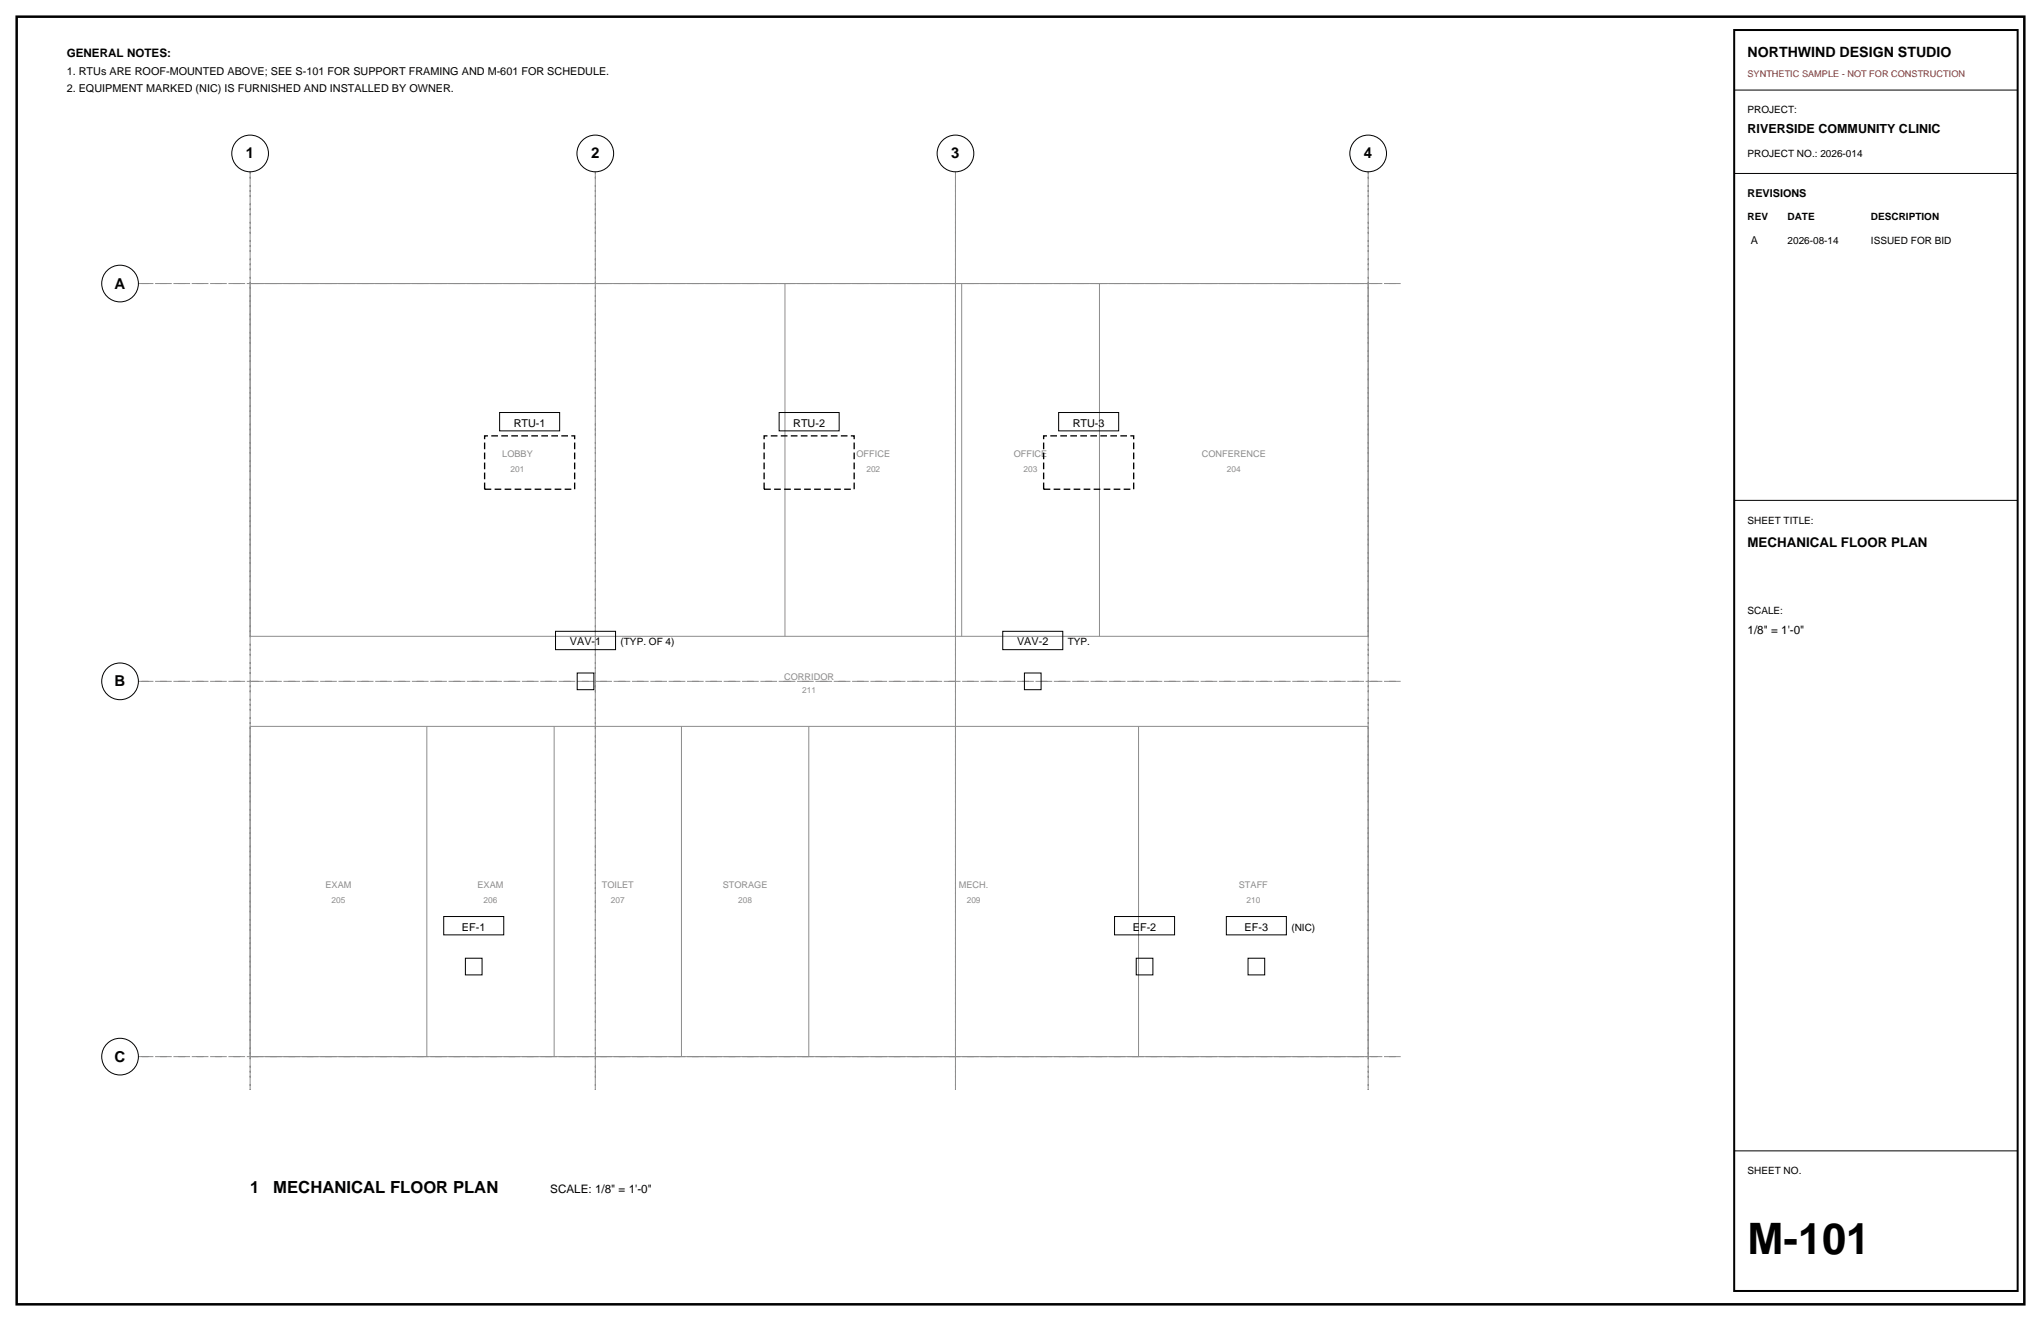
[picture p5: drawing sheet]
<svg xmlns="http://www.w3.org/2000/svg" width="432mm" height="279mm" viewBox="0 0 432 279" stroke-linecap="round" stroke-linejoin="round" font-family="sans-serif">
<defs><g id="words">
<text font-size="9.2" x="369.7" y="265.3">M-101</text>
<g font-size="3.5">
<text x="52.9" y="252.4">1</text>
<text x="57.8" y="252.4">MECHANICAL FLOOR PLAN</text>
</g>
<g font-size="3.2">
<text x="52" y="33.5">1</text>
<text x="125.1" y="33.5">2</text>
<text x="201.3" y="33.5">3</text>
<text x="288.6" y="33.5">4</text>
<text x="24.3" y="61">A</text>
<text x="24.3" y="145.2">B</text>
<text x="24.3" y="224.5">C</text>
</g>
<text font-size="3" x="369.7" y="12">NORTHWIND DESIGN STUDIO</text>
<text font-size="2.8" x="369.7" y="115.7">MECHANICAL FLOOR PLAN</text>
<text font-size="2.6" x="369.7" y="28.2">RIVERSIDE COMMUNITY CLINIC</text>
<g font-size="2.5">
<text x="14.1" y="12">GENERAL NOTES:</text>
<text x="369.7" y="134.1">1/8&quot; = 1'-0&quot;</text>
<text x="116.4" y="252.4">SCALE: 1/8&quot; = 1'-0&quot;</text>
</g>
<g font-size="2.3">
<text x="14.1" y="15.9">1. RTUs ARE ROOF-MOUNTED ABOVE; SEE S-101 FOR SUPPORT FRAMING AND M-601 FOR SCHEDULE.</text>
<text x="14.1" y="19.4">2. EQUIPMENT MARKED (NIC) IS FURNISHED AND INSTALLED BY OWNER.</text>
<text x="369.7" y="41.6">REVISIONS</text>
<text x="370.4" y="51.5">A</text>
<text x="108.7" y="90.2">RTU-1</text>
<text x="167.8" y="90.2">RTU-2</text>
<text x="226.9" y="90.2">RTU-3</text>
<text x="120.6" y="136.5">VAV-1</text>
<text x="215.2" y="136.5">VAV-2</text>
<text x="97.7" y="196.8">EF-1</text>
<text x="239.7" y="196.8">EF-2</text>
<text x="263.3" y="196.8">EF-3</text>
</g>
<g font-size="2.1">
<text x="369.7" y="24">PROJECT:</text>
<text x="369.7" y="33.2">PROJECT NO.: 2026-014</text>
<text x="369.7" y="46.6">REV</text>
<text x="378.2" y="46.6">DATE</text>
<text x="395.8" y="46.6">DESCRIPTION</text>
<text x="378.2" y="51.5">2026-08-14</text>
<text x="395.8" y="51.5">ISSUED FOR BID</text>
<text x="369.7" y="110.8">SHEET TITLE:</text>
<text x="369.7" y="129.8">SCALE:</text>
<text x="131.3" y="136.5">(TYP. OF 4)</text>
<text x="225.9" y="136.5">TYP.</text>
<text x="273.2" y="196.8">(NIC)</text>
<text x="369.7" y="248.4">SHEET NO.</text>
</g>
<text font-size="1.9" fill="#d90d0d" x="369.7" y="16.2">SYNTHETIC SAMPLE - NOT FOR CONSTRUCTION</text>
<g font-size="1.9" fill="#8c8c8c">
<text x="106.3" y="96.6">LOBBY</text>
<text x="181.2" y="96.6">OFFICE</text>
<text x="214.5" y="96.6">OFFICE</text>
<text x="254.2" y="96.6">CONFERENCE</text>
<text x="165.9" y="143.8">CORRIDOR</text>
<text x="68.9" y="187.9">EXAM</text>
<text x="101" y="187.9">EXAM</text>
<text x="127.3" y="187.9">TOILET</text>
<text x="152.9" y="187.9">STORAGE</text>
<text x="202.9" y="187.9">MECH.</text>
<text x="262.1" y="187.9">STAFF</text>
</g>
<g font-size="1.8" fill="#8c8c8c">
<text x="108" y="99.7">201</text>
<text x="183.3" y="99.7">202</text>
<text x="216.6" y="99.7">203</text>
<text x="259.6" y="99.7">204</text>
<text x="169.7" y="146.6">211</text>
<text x="70.1" y="191">205</text>
<text x="102.3" y="191">206</text>
<text x="129.2" y="191">207</text>
<text x="156.2" y="191">208</text>
<text x="204.5" y="191">209</text>
<text x="263.7" y="191">210</text>
</g>
</g></defs>
<path d="M3.5 3.5h424.8v272.4h-424.8z" fill="none" stroke="#000" stroke-width=".53"/>
<path d="M52.9 36.3v194.2zM125.9 36.3v194.2zM202.1 36.3v194.2zM289.5 36.3v194.2zM29.3 60h267.2zM29.3 144.1h267.2zM29.3 223.5h267.2z" fill="none" stroke="#8c8c8c" stroke-width=".21" stroke-dasharray="2.1 .7 .4 .7" stroke-linecap="butt"/>
<g fill="none" stroke="#000" stroke-width=".21">
<path d="M366.9 19.1h60zM366.9 36.7h60zM105.7 87.3h12.7v3.8h-12.7zM164.8 87.3h12.7v3.8h-12.7zM224 87.3h12.7v3.8h-12.7zM366.9 105.8h60zM117.5 133.5h12.7v3.9h-12.7zM212.1 133.5h12.7v3.9h-12.7zM122.1 142.3h3.5v3.6h-3.5zM216.7 142.3h3.6v3.6h-3.6zM93.9 193.9h12.7v3.8h-12.7zM235.8 193.9h12.7v3.8h-12.7z"/>
<path d="M259.5 193.9h12.7v3.8h-12.7zM98.5 202.7h3.5v3.5h-3.5zM240.4 202.7h3.5v3.5h-3.5zM264 202.7h3.6v3.5h-3.6zM366.9 243.4h60z"/>
<circle cx="52.9" cy="32.5" r="3.9"/>
<circle cx="125.9" cy="32.5" r="3.9"/>
<circle cx="202.1" cy="32.5" r="3.9"/>
<circle cx="289.5" cy="32.5" r="3.9"/>
<circle cx="25.4" cy="60" r="3.9"/>
<circle cx="25.4" cy="144.1" r="3.9"/>
<circle cx="25.4" cy="223.5" r="3.9"/>
</g>
<g fill="none" stroke="#8c8c8c" stroke-width=".21">
<path d="M52.9 60h236.6zM52.9 60v74.6zM166.1 60v74.6zM203.5 60v74.6zM232.6 60v74.6zM289.5 60v74.6zM52.9 134.6h236.6zM52.9 153.6v69.9zM52.9 153.6h236.6zM90.3 153.6v69.9zM117.2 153.6v69.9zM144.2 153.6v69.9z"/>
<path d="M171.1 153.6v69.9zM240.9 153.6v69.9zM289.5 153.6v69.9zM52.9 223.5h236.6z"/>
</g>
<path d="M102.5 92.2h19.1v11.3h-19.1zM161.7 92.2h19v11.3h-19zM220.8 92.2h19v11.3h-19z" fill="none" stroke="#000" stroke-width=".28" stroke-dasharray="1.4 .7" stroke-linecap="butt"/>
<path d="M366.9 6.4h60v266.6h-60z" fill="none" stroke="#000" stroke-width=".42"/>
<use href="#words"/>
</svg>
